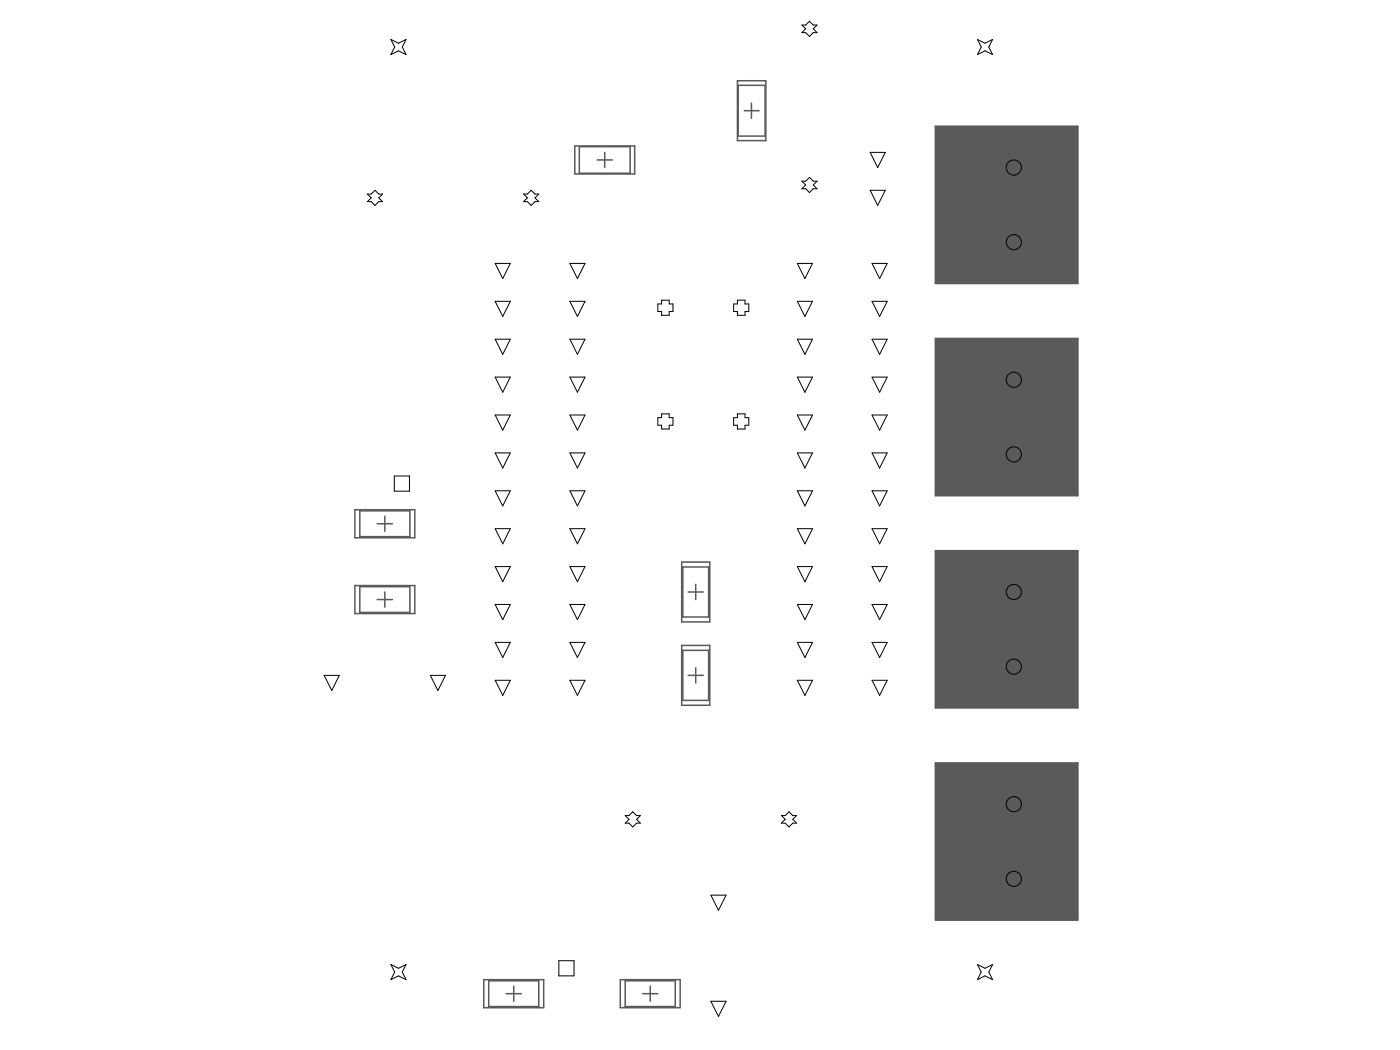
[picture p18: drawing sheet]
<svg xmlns="http://www.w3.org/2000/svg" width="271mm" height="203mm" viewBox="0 0 271 203" stroke-linecap="round" stroke-linejoin="round" font-family="sans-serif">
<g fill="#5a5a5a">
<path d="M181.1 106.6h27.4v30.3h-27.4z"/>
<path d="M181.1 147.7h27.4v30.3h-27.4z"/>
<path d="M181.1 24.5h27.4v30.3h-27.4z"/>
<path d="M181.1 65.6h27.4v30.3h-27.4z"/>
</g>
<g fill="none" stroke="#5a5a5a" stroke-width=".29">
<path d="M142.7 15.6h5.5v11.6h-5.5zM142.9 16.5h5.2v9.8h-5.2zM145.4 20v2.9M111.2 28.2h11.6v5.5h-11.6zM112.1 28.4h9.8v5.1h-9.8zM115.6 31h2.9M117 29.5v2.9M144 21.4h2.9M68.7 98.6h11.6v5.5h-11.6zM69.6 98.9h9.7v5h-9.7zM74.5 99.9v2.9M68.7 113.3h11.6v5.4h-11.6z"/>
<path d="M69.6 113.5h9.7v5h-9.7zM73 116h2.9M73 101.4h2.9M74.5 114.6v2.9M131.9 108.8h5.5v11.6h-5.5zM132.1 109.7h5v9.7h-5zM133.2 114.6h2.9M134.6 113.1v2.9M131.9 124.9h5.5v11.6h-5.5zM132.1 125.9h5v9.6h-5zM133.2 130.7h2.9M134.6 129.2v3"/>
<path d="M93.6 189.6h11.6v5.4h-11.6zM94.6 189.8h9.7v5h-9.7zM98 192.3h2.9M99.4 190.8v3M120 189.6h11.6v5.4h-11.6zM121 189.8h9.7v5h-9.7zM124.4 192.3h2.9M125.8 190.8v3"/>
</g>
<path d="M181.1 24.5h27.4v30.3h-27.4zM181.1 65.6h27.4v30.3h-27.4zM181.1 106.6h27.4v30.3h-27.4zM181.1 147.7h27.4v30.3h-27.4z" fill="none" stroke="#5a5a5a" stroke-width=".44"/>
<path d="M181.8 25.2h26v28.9h-26zM181.8 66.3h26v28.8h-26zM181.8 107.4h26v28.8h-26zM181.8 148.4h26v28.9h-26z" fill="none" stroke="#5a5a5a" stroke-width=".19"/>
<g fill="none" stroke="#5a5a5a" stroke-width="1.5">
<circle cx="201.8" cy="32.4" r="1.1"/>
<circle cx="201.8" cy="73.5" r="1.1"/>
<circle cx="201.8" cy="114.6" r="1.1"/>
<circle cx="201.8" cy="155.6" r="1.1"/>
</g>
<g fill="none" stroke="#000" stroke-width=".19">
<path d="M75.6 7.6l1.5 .8 1.5-.8-.8 1.5 .8 1.5-1.5-.8-1.5 .8 .8-1.5zM155.2 4.8h.7l.8-.7 .7 .7h.7l-.7 .8 .7 .7h-.7l-.7 .7-.8-.7h-.7l.7-.7zM189.2 7.6l1.4 .8 1.5-.8-.7 1.5 .7 1.5-1.5-.8-1.4 .8 .7-1.5zM71.1 37.6h.7l.8-.8 .7 .8h.7l-.7 .7 .7 .7h-.7l-.7 .8-.8-.8h-.7l.7-.7zM101.3 37.6h.8l.7-.8 .7 .8h.8l-.8 .7 .8 .7h-.8l-.7 .8-.7-.8h-.8l.8-.7zM155.2 35.1h.7l.8-.8 .7 .8h.7l-.7 .7 .7 .7h-.7l-.7 .8-.8-.8h-.7l.7-.7zM168.4 36.8h2.9l-1.4 3zM168.4 29.5h2.9l-1.4 2.9zM95.8 51h3l-1.5 2.9zM95.8 58.3h3l-1.5 2.9zM110.3 51h2.9l-1.5 2.9zM110.3 58.3h2.9l-1.5 2.9z"/>
<path d="M127.3 58.8h.7v-.7h1.5v.7h.7v1.5h-.7v.7h-1.5v-.7h-.7zM142 58.8h.7v-.7h1.5v.7h.7v1.5h-.7v.7h-1.5v-.7h-.7zM154.3 51h2.9l-1.4 2.9zM154.3 58.3h2.9l-1.4 2.9zM168.8 51h2.9l-1.5 2.9zM168.8 58.3h2.9l-1.5 2.9zM95.8 65.6h3l-1.5 3zM95.8 73h3l-1.5 2.9zM110.3 65.6h2.9l-1.5 3zM110.3 73h2.9l-1.5 2.9zM154.3 65.6h2.9l-1.4 3zM154.3 73h2.9l-1.4 2.9z"/>
<path d="M168.8 65.6h2.9l-1.5 3zM168.8 73h2.9l-1.5 2.9zM76.3 92.1h2.9v3h-2.9zM95.8 87.6h3l-1.5 3zM95.8 95h3l-1.5 2.9zM95.8 80.3h3l-1.5 2.9zM110.3 87.6h2.9l-1.5 3zM110.3 95h2.9l-1.5 2.9zM110.3 80.3h2.9l-1.5 2.9zM127.3 80.8h.7v-.7h1.5v.7h.7v1.5h-.7v.7h-1.5v-.7h-.7zM142 80.8h.7v-.7h1.5v.7h.7v1.5h-.7v.7h-1.5v-.7h-.7zM154.3 87.6h2.9l-1.4 3z"/>
<path d="M154.3 95h2.9l-1.4 2.9zM154.3 80.3h2.9l-1.4 2.9zM168.8 87.6h2.9l-1.5 3zM168.8 95h2.9l-1.5 2.9zM168.8 80.3h2.9l-1.5 2.9zM95.8 109.6h3l-1.5 3zM95.8 117h3l-1.5 2.9zM95.8 102.3h3l-1.5 2.9zM110.3 109.6h2.9l-1.5 3zM110.3 117h2.9l-1.5 2.9zM110.3 102.3h2.9l-1.5 2.9zM154.3 109.6h2.9l-1.4 3z"/>
<path d="M154.3 117h2.9l-1.4 2.9zM154.3 102.3h2.9l-1.4 2.9zM168.8 109.6h2.9l-1.5 3zM168.8 117h2.9l-1.5 2.9zM168.8 102.3h2.9l-1.5 2.9zM62.7 130.7h3l-1.5 2.9zM83.3 130.7h2.9l-1.5 2.9zM95.8 131.7h3l-1.5 2.9zM95.8 124.3h3l-1.5 3zM110.3 131.7h2.9l-1.5 2.9zM110.3 124.3h2.9l-1.5 3zM154.3 131.7h2.9l-1.4 2.9z"/>
<path d="M154.3 124.3h2.9l-1.4 3zM168.8 131.7h2.9l-1.5 2.9zM168.8 124.3h2.9l-1.5 3zM121 157.8h.7l.8-.7 .7 .7h.7l-.7 .8 .7 .7h-.7l-.7 .7-.8-.7h-.7l.7-.7zM151.2 157.8h.8l.7-.7 .7 .7h.8l-.8 .8 .8 .7h-.8l-.7 .7-.7-.7h-.8l.8-.7zM137.6 173.2h2.9l-1.5 3zM75.6 186.7l1.5 .7 1.5-.7-.8 1.4 .8 1.5-1.5-.7-1.5 .7 .8-1.5zM108.2 185.9h2.9v3h-2.9zM137.6 193.8h2.9l-1.5 2.9zM189.2 186.7l1.4 .7 1.5-.7-.7 1.4 .7 1.5-1.5-.7-1.4 .7 .7-1.5z"/>
<circle cx="196.2" cy="32.4" r="1.47"/>
<circle cx="196.2" cy="46.9" r="1.47"/>
<circle cx="196.2" cy="73.5" r="1.47"/>
<circle cx="196.2" cy="87.9" r="1.47"/>
<circle cx="196.2" cy="114.6" r="1.47"/>
<circle cx="196.2" cy="129" r="1.47"/>
<circle cx="196.2" cy="155.6" r="1.47"/>
<circle cx="196.2" cy="170.1" r="1.47"/>
</g>
</svg>
